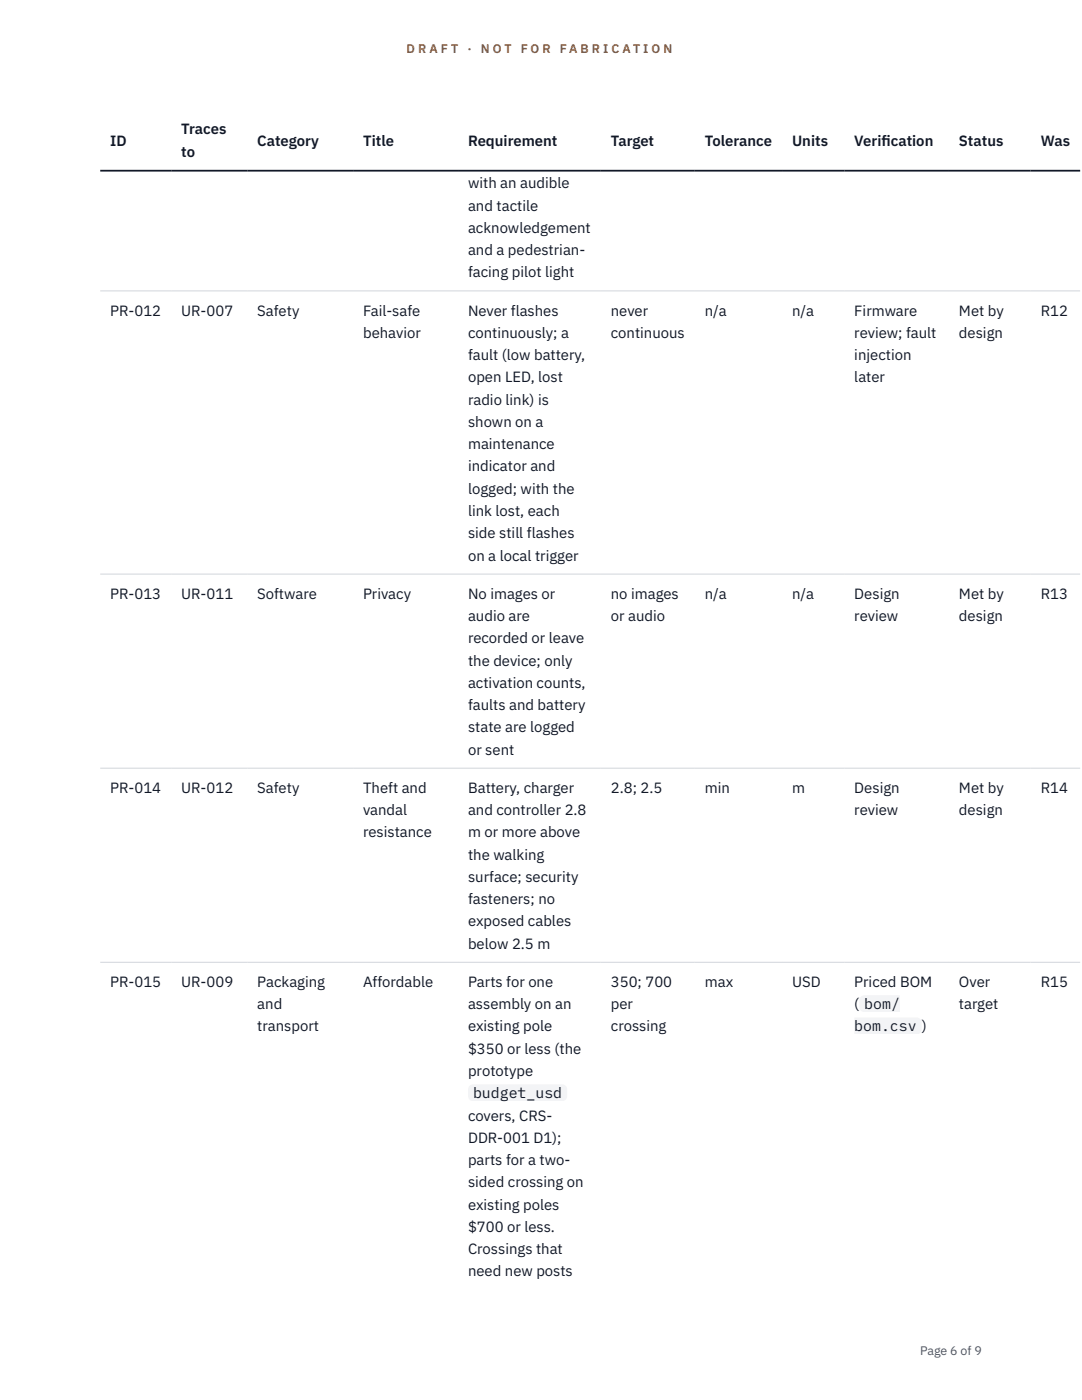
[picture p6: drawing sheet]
<svg xmlns="http://www.w3.org/2000/svg" width="216mm" height="279mm" viewBox="0 0 216 279" stroke-linecap="round" stroke-linejoin="round" font-family="sans-serif">
<defs><g id="words">
<g font-size="3" fill="#111827">
<text x="22" y="29.1">ID</text>
<text x="36.2" y="26.8">Traces</text>
<text x="51.3" y="29.1">Category</text>
<text x="72.5" y="29.1">Title</text>
<text x="93.4" y="29.1">Requirement</text>
<text x="121.9" y="29.1">Target</text>
<text x="140.6" y="29.1">Tolerance</text>
<text x="158" y="29.1">Units</text>
<text x="170.5" y="29.1">Verif</text>
<text x="175.9" y="29.1">ication</text>
<text x="191.4" y="29.1">Status</text>
<text x="207.7" y="29.1">Was</text>
<text x="36.2" y="31.3">to</text>
<text x="93.4" y="37.6">with an audible</text>
<text x="93.4" y="42">and tactile</text>
<text x="93.4" y="46.5">acknowledgement</text>
<text x="93.4" y="50.9">and a pedestrian-</text>
<text x="93.4" y="55.4">facing pilot light</text>
<text x="22" y="63">PR-012</text>
<text x="36.2" y="63">UR-007</text>
<text x="51.3" y="63">Safety</text>
<text x="72.5" y="63">Fail-safe</text>
<text x="93.4" y="63">Never flashes</text>
<text x="121.9" y="63">never</text>
<text x="140.6" y="63">n/a</text>
<text x="158" y="63">n/a</text>
<text x="170.5" y="63">Firmware</text>
<text x="191.4" y="63">Met by</text>
<text x="207.7" y="63">R12</text>
<text x="72.5" y="67.4">behavior</text>
<text x="93.4" y="67.4">continuously; a</text>
<text x="93.4" y="71.9">fault (low battery,</text>
<text x="121.9" y="67.4">continuous</text>
<text x="170.5" y="67.4">review; fault</text>
<text x="170.5" y="71.9">injection</text>
<text x="191.4" y="67.4">design</text>
<text x="93.4" y="76.3">open LED, lost</text>
<text x="170.5" y="76.3">later</text>
<text x="93.4" y="80.8">radio link) is</text>
<text x="93.4" y="85.2">shown on a</text>
<text x="93.4" y="89.6">maintenance</text>
<text x="93.4" y="94.1">indicator and</text>
<text x="93.4" y="98.5">logged; with the</text>
<text x="93.4" y="103">link lost, each</text>
<text x="93.4" y="107.4">side still flashes</text>
<text x="93.4" y="111.9">on a local trigger</text>
<text x="22" y="119.5">PR-013</text>
<text x="36.2" y="119.5">UR-011</text>
<text x="51.3" y="119.5">Software</text>
<text x="72.5" y="119.5">Privacy</text>
<text x="93.4" y="119.5">No images or</text>
<text x="121.9" y="119.5">no images</text>
<text x="140.6" y="119.5">n/a</text>
<text x="158" y="119.5">n/a</text>
<text x="170.5" y="119.5">Design</text>
<text x="191.4" y="119.5">Met by</text>
<text x="207.7" y="119.5">R13</text>
<text x="93.4" y="123.9">audio are</text>
<text x="121.9" y="123.9">or audio</text>
<text x="170.5" y="123.9">review</text>
<text x="191.4" y="123.9">design</text>
<text x="93.4" y="128.4">recorded or leave</text>
<text x="93.4" y="132.8">the device; only</text>
<text x="93.4" y="137.3">activation counts,</text>
<text x="93.4" y="141.7">faults and battery</text>
<text x="93.4" y="146.2">state are logged</text>
<text x="93.4" y="150.6">or sent</text>
<text x="22" y="158.2">PR-014</text>
<text x="36.2" y="158.2">UR-012</text>
<text x="51.3" y="158.2">Safety</text>
<text x="72.5" y="158.2">Theft and</text>
<text x="93.4" y="158.2">Battery, charger</text>
<text x="121.9" y="158.2">2.8; 2.5</text>
<text x="140.6" y="158.2">min</text>
<text x="158" y="158.2">m</text>
<text x="170.5" y="158.2">Design</text>
<text x="191.4" y="158.2">Met by</text>
<text x="207.7" y="158.2">R14</text>
<text x="72.5" y="162.7">vandal</text>
<text x="72.5" y="167.1">resistance</text>
<text x="93.4" y="162.7">and controller 2.8</text>
<text x="93.4" y="167.1">m or more above</text>
<text x="170.5" y="162.7">review</text>
<text x="191.4" y="162.7">design</text>
<text x="93.4" y="171.6">the walking</text>
<text x="93.4" y="176">surface; security</text>
<text x="93.4" y="180.5">fasteners; no</text>
<text x="93.4" y="184.9">exposed cables</text>
<text x="93.4" y="189.3">below 2.5 m</text>
<text x="22" y="197">PR-015</text>
<text x="36.2" y="197">UR-009</text>
<text x="51.3" y="197">Packaging</text>
<text x="72.5" y="197">Affordable</text>
<text x="93.4" y="197">Parts for one</text>
<text x="121.9" y="197">350; 700</text>
<text x="140.6" y="197">max</text>
<text x="158" y="197">USD</text>
<text x="170.5" y="197">Priced BOM</text>
<text x="191.4" y="197">Over</text>
<text x="207.7" y="197">R15</text>
<text x="51.3" y="201.4">and</text>
<text x="93.4" y="201.4">assembly on an</text>
<text x="121.9" y="201.4">per</text>
<text x="170.5" y="201.4">(</text>
<text x="172.5" y="201.4">bom/</text>
<text x="191.4" y="201.4">target</text>
<text x="51.3" y="205.9">transport</text>
<text x="93.4" y="205.9">existing pole</text>
<text x="121.9" y="205.9">crossing</text>
<text x="170.5" y="205.9">bom.csv</text>
<text x="183.9" y="205.9">)</text>
<text x="93.4" y="210.3">$350 or less (the</text>
<text x="93.4" y="214.7">prototype</text>
<text x="94.4" y="219.2">budget_usd</text>
<text x="93.4" y="223.6">covers, CRS-</text>
<text x="93.4" y="228.1">DDR-001 D1);</text>
<text x="93.4" y="232.5">parts for a two-</text>
<text x="93.4" y="237">sided crossing on</text>
<text x="93.4" y="241.4">existing poles</text>
<text x="93.4" y="245.9">$700 or less.</text>
<text x="93.4" y="250.3">Crossings that</text>
<text x="93.4" y="254.8">need new posts</text>
</g>
<g font-size="2.5" fill="#b45309">
<text x="81.1" y="10.5">D R A F T</text>
<text x="93.3" y="10.5">·</text>
<text x="95.9" y="10.5">N O T</text>
<text x="103.9" y="10.5">F O R</text>
<text x="111.7" y="10.5">F A B R I C A T I O N</text>
</g>
<text font-size="2.5" fill="#4b5563" x="183.6" y="270.3">Page 6 of 9</text>
</g></defs>
<path d="M20 58.1h195.5M20 114.6h195.5M20 153.3h195.5M20 192h195.5" fill="none" stroke="#d1d5db" stroke-width=".2"/>
<path d="M20 34.1h195.5" fill="none" stroke="#111827" stroke-width=".35"/>
<g fill="#f3f4f6">
<path d="M93.4 216.4h19.8v3.4h-19.8z"/>
<path d="M171.5 198.6h8.1v3.4h-8.1z"/>
<path d="M170.5 203.1h13.4v3.3h-13.4z"/>
</g>
<use href="#words"/>
</svg>
